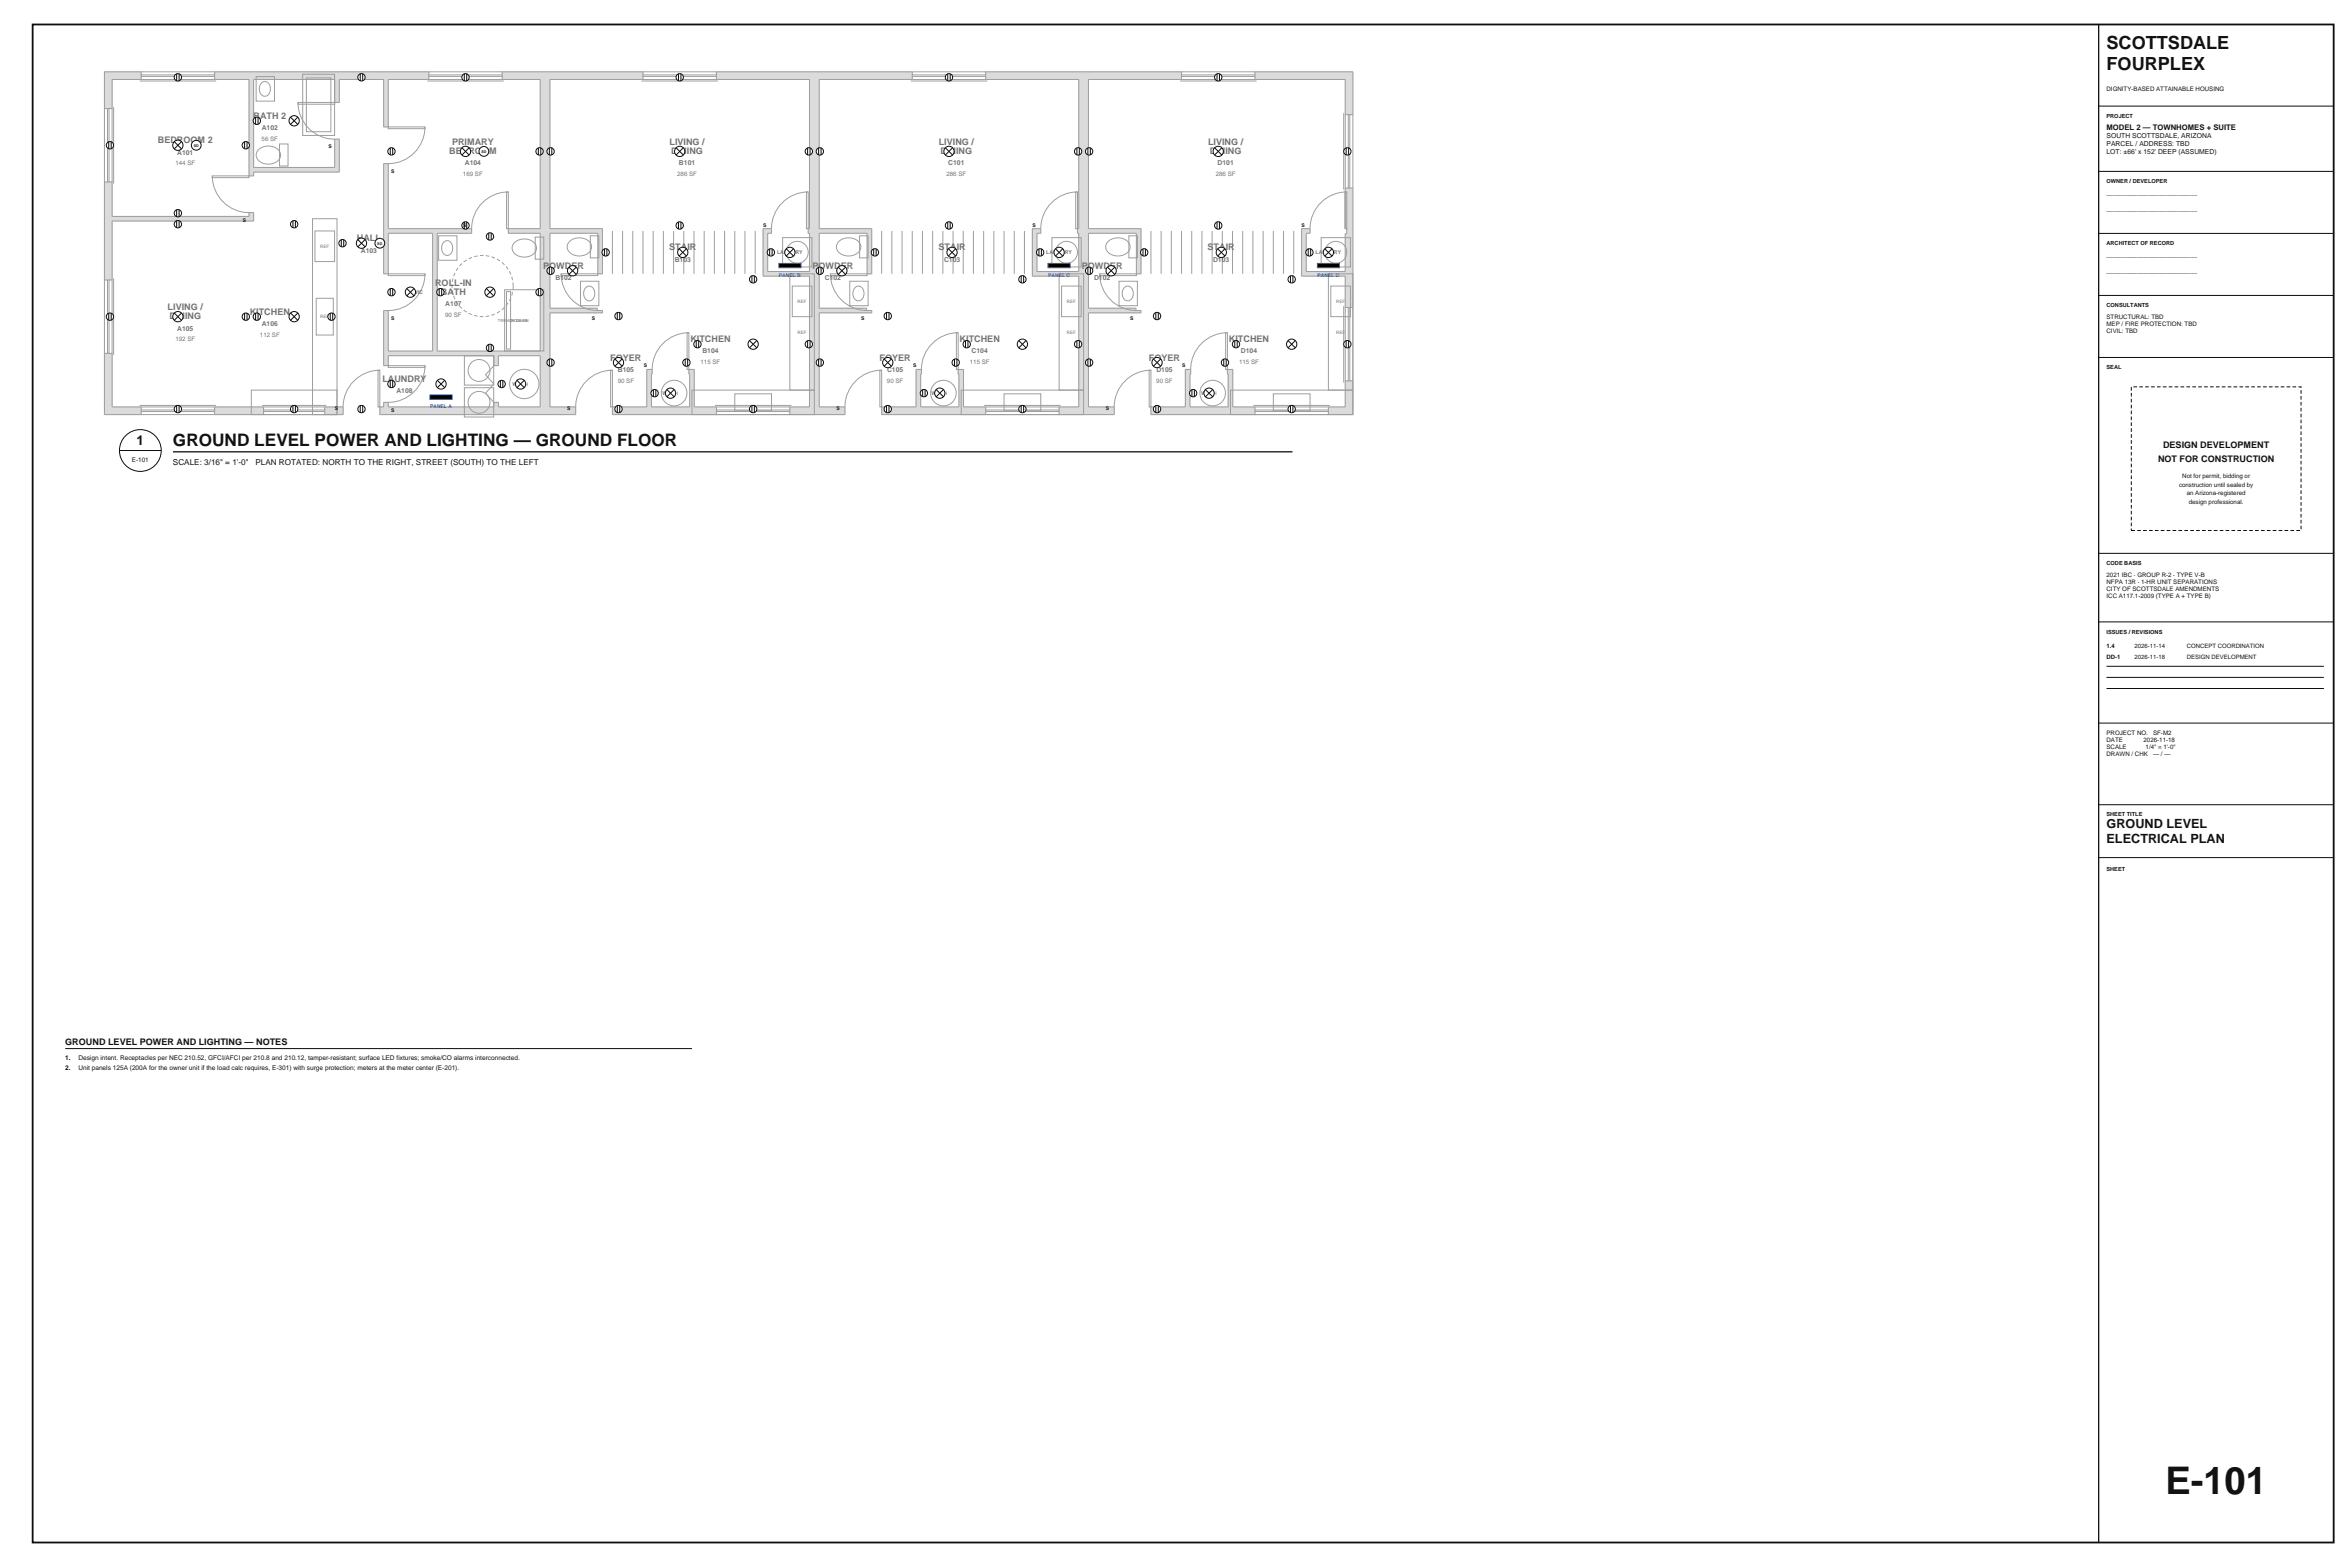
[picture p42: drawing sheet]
<svg xmlns="http://www.w3.org/2000/svg" width="914mm" height="610mm" viewBox="0 0 914 610" stroke-linecap="round" stroke-linejoin="round" font-family="sans-serif">
<defs><g id="words">
<text font-size="14.8" fill="#121212" x="842.6" y="581">E-101</text>
<g font-size="7.1" fill="#121212">
<text x="819.7" y="19">SCOTTSDALE</text>
<text x="819.7" y="27.1">FOURPLEX</text>
</g>
<text font-size="6.7" fill="#121212" x="67.3" y="173.5">GROUND LEVEL POWER AND LIGHTING — GROUND FLOOR</text>
<text font-size="5.3" fill="#121212" x="53.1" y="173.2">1</text>
<g font-size="4.9" fill="#121212">
<text x="819.7" y="322.2">GROUND LEVEL</text>
<text x="819.7" y="327.9">ELECTRICAL PLAN</text>
</g>
<g font-size="3.5" fill="#737373">
<text x="98.6" y="46.2">BATH 2</text>
<text x="61.4" y="55.8">BEDROOM 2</text>
<text x="174.8" y="59.9">BEDROOM</text>
<text x="175.9" y="56.5">PRIMARY</text>
<text x="260.5" y="56.5">LIVING /</text>
<text x="261.2" y="59.9">DINING</text>
<text x="365.3" y="56.5">LIVING /</text>
<text x="366" y="59.9">DINING</text>
<text x="470.1" y="56.5">LIVING /</text>
<text x="470.7" y="59.9">DINING</text>
<text x="138.8" y="93.9">HALL</text>
<text x="260.4" y="97.4">STAIR</text>
<text x="365.2" y="97.4">STAIR</text>
<text x="469.9" y="97.4">STAIR</text>
<text x="211.4" y="104.5">POWDER</text>
<text x="316.1" y="104.5">POWDER</text>
<text x="420.9" y="104.5">POWDER</text>
<text x="169.3" y="111.3">ROLL-IN</text>
<text x="171.5" y="114.7">BATH</text>
<text x="65.2" y="120.8">LIVING /</text>
<text x="65.9" y="124.2">DINING</text>
<text x="97.2" y="122.4">KITCHEN</text>
<text x="268.6" y="133.1">KITCHEN</text>
<text x="373.4" y="133.1">KITCHEN</text>
<text x="478.2" y="133.1">KITCHEN</text>
<text x="237.5" y="140.3">FOYER</text>
<text x="342.2" y="140.3">FOYER</text>
<text x="447" y="140.3">FOYER</text>
<text x="148.8" y="148.6">LAUNDRY</text>
</g>
<g font-size="3.5" fill="#121212">
<text x="839.7" y="179.7">NOT FOR CONSTRUCTION</text>
<text x="841.7" y="174.1">DESIGN DEVELOPMENT</text>
<text x="25.4" y="406.4">GROUND LEVEL POWER AND LIGHTING — NOTES</text>
</g>
<g font-size="3.2" fill="#121212">
<text x="67.3" y="180.8">SCALE: 3/16&quot; = 1'-0&quot;</text>
<text x="99.4" y="180.8">PLAN ROTATED: NORTH TO THE RIGHT, STREET (SOUTH) TO THE LEFT</text>
</g>
<text font-size="3" fill="#121212" x="819.7" y="50.4">MODEL 2 — TOWNHOMES + SUITE</text>
<g font-size="2.6" fill="#737373">
<text x="101.8" y="50.6">A102</text>
<text x="68.9" y="60.1">A101</text>
<text x="180.9" y="64.3">A104</text>
<text x="264.2" y="64.3">B101</text>
<text x="369" y="64.3">C101</text>
<text x="473.8" y="64.3">D101</text>
<text x="140.4" y="98.2">A103</text>
<text x="262.5" y="101.8">B103</text>
<text x="367.3" y="101.8">C103</text>
<text x="472" y="101.8">D103</text>
<text x="216.1" y="108.9">B102</text>
<text x="320.9" y="108.9">C102</text>
<text x="425.7" y="108.9">D102</text>
<text x="173.3" y="119.1">A107</text>
<text x="68.9" y="128.6">A105</text>
<text x="101.8" y="126.8">A106</text>
<text x="273.3" y="137.5">B104</text>
<text x="378.1" y="137.5">C104</text>
<text x="482.8" y="137.5">D104</text>
<text x="240.4" y="144.7">B105</text>
<text x="345.2" y="144.7">C105</text>
<text x="449.9" y="144.7">D105</text>
<text x="154.2" y="153">A108</text>
</g>
<g font-size="2.6" fill="#121212">
<text x="819.7" y="53.9">SOUTH SCOTTSDALE, ARIZONA</text>
<text x="819.7" y="56.9">PARCEL / ADDRESS: TBD</text>
<text x="819.7" y="60">LOT: ±66' x 152' DEEP (ASSUMED)</text>
<text x="819.7" y="75.8">________________________</text>
<text x="819.7" y="81.9">________________________</text>
<text x="819.7" y="99.9">________________________</text>
<text x="819.7" y="106">________________________</text>
</g>
<g font-size="2.5" fill="#121212">
<text x="51.3" y="179.6">E-101</text>
<text x="25.4" y="412.5">1.</text>
<text x="30.5" y="412.5">Design intent. Receptacles per NEC 210.52, GFCI/AFCI per 210.8 and 210.12, tamper-resistant; surface LED fixtures; smoke/CO alarms interconnected.</text>
<text x="25.4" y="416.1">2.</text>
<text x="30.5" y="416.1">Unit panels 125A (200A for the owner unit if the load calc requires, E-301) with surge protection; meters at the meter center (E-201).</text>
</g>
<g font-size="2.4" fill="#121212">
<text x="819.7" y="35.2">DIGNITY-BASED ATTAINABLE HOUSING</text>
<text x="819.7" y="124.1">STRUCTURAL: TBD</text>
<text x="819.7" y="126.8">MEP / FIRE PROTECTION: TBD</text>
<text x="819.7" y="129.6">CIVIL: TBD</text>
<text x="847.9" y="189.4">construction until sealed by</text>
<text x="849.1" y="186.1">Not for permit, bidding or</text>
<text x="850.9" y="192.7">an Arizona-registered</text>
<text x="851.7" y="196">design professional.</text>
<text x="819.7" y="224.4">2021 IBC · GROUP R-2 · TYPE V-B</text>
<text x="819.7" y="227.2">NFPA 13R · 1-HR UNIT SEPARATIONS</text>
<text x="819.7" y="229.9">CITY OF SCOTTSDALE AMENDMENTS</text>
<text x="819.7" y="232.7">ICC A117.1-2009 (TYPE A + TYPE B)</text>
<text x="819.7" y="285.9">PROJECT NO.</text>
<text x="837.8" y="285.9">SF-M2</text>
<text x="819.7" y="288.6">DATE</text>
<text x="819.7" y="291.4">SCALE</text>
<text x="834.1" y="288.6">2026-11-18</text>
<text x="834.9" y="291.4">1/4&quot; = 1'-0&quot;</text>
<text x="819.7" y="294.2">DRAWN / CHK</text>
<text x="837.8" y="294.2">— / —</text>
</g>
<g font-size="2.4" fill="#737373">
<text x="101.8" y="54.7">56 SF</text>
<text x="68.2" y="64.3">144 SF</text>
<text x="180.2" y="68.4">169 SF</text>
<text x="263.5" y="68.4">286 SF</text>
<text x="368.3" y="68.4">286 SF</text>
<text x="473" y="68.4">286 SF</text>
<text x="173.2" y="123.2">90 SF</text>
<text x="101.1" y="130.9">112 SF</text>
<text x="68.2" y="132.7">192 SF</text>
<text x="272.6" y="141.6">115 SF</text>
<text x="377.4" y="141.6">115 SF</text>
<text x="482.1" y="141.6">115 SF</text>
<text x="240.4" y="148.8">90 SF</text>
<text x="345.1" y="148.8">90 SF</text>
<text x="449.9" y="148.8">90 SF</text>
</g>
<g font-size="2.3" fill="#121212">
<text x="819.7" y="252.1">1.4</text>
<text x="819.7" y="256.4">DD-1</text>
<text x="830.6" y="252.1">2026-11-14</text>
<text x="830.6" y="256.4">2026-11-18</text>
<text x="850.9" y="252.1">CONCEPT COORDINATION</text>
<text x="850.9" y="256.4">DESIGN DEVELOPMENT</text>
</g>
<g font-size="2.2" fill="#121212">
<text x="819.7" y="45.8">PROJECT</text>
<text x="819.7" y="71.2">OWNER / DEVELOPER</text>
<text x="819.7" y="95.4">ARCHITECT OF RECORD</text>
<text x="819.7" y="119.5">CONSULTANTS</text>
<text x="819.7" y="143.6">SEAL</text>
<text x="819.7" y="219.8">CODE BASIS</text>
<text x="819.7" y="246.5">ISSUES / REVISIONS</text>
<text x="819.7" y="317.6">SHEET TITLE</text>
<text x="819.7" y="338.7">SHEET</text>
</g>
<g font-size="2" fill="#737373">
<text x="302.3" y="98.9">LAUNDRY</text>
<text x="407.1" y="98.9">LAUNDRY</text>
<text x="511.9" y="98.9">LAUNDRY</text>
<text x="160.6" y="114.4">WIC</text>
<text x="199.4" y="150.1">WHWH</text>
<text x="257.8" y="153.7">WHWH</text>
<text x="362.5" y="153.7">WHWH</text>
<text x="467.3" y="153.7">WHWH</text>
</g>
<g font-size="1.9" fill="#121212">
<text x="127.9" y="57.7">S</text>
<text x="152.1" y="67.2">S</text>
<text x="94.5" y="86.3">S</text>
<text x="180.2" y="88.2">S</text>
<text x="296.9" y="88.2">S</text>
<text x="401.7" y="88.2">S</text>
<text x="506.5" y="88.2">S</text>
<text x="152.1" y="124.4">S</text>
<text x="230.3" y="124.4">S</text>
<text x="335" y="124.4">S</text>
<text x="439.8" y="124.4">S</text>
<text x="250.5" y="143">S</text>
<text x="355.3" y="143">S</text>
<text x="460" y="143">S</text>
<text x="130.2" y="159.6">S</text>
<text x="152.1" y="160.1">S</text>
<text x="220.7" y="159.6">S</text>
<text x="325.5" y="159.6">S</text>
<text x="430.3" y="159.6">S</text>
</g>
<g font-size="1.9" fill="#0d40a6">
<text x="303.1" y="107.7">PANEL B</text>
<text x="407.9" y="107.7">PANEL C</text>
<text x="512.6" y="107.7">PANEL D</text>
<text x="167.4" y="158.9">PANEL A</text>
</g>
<g font-size="1.8" fill="#737373">
<text x="124.6" y="96.4">REF</text>
<text x="310.3" y="117.9">REF</text>
<text x="415.1" y="117.9">REF</text>
<text x="519.9" y="117.9">REF</text>
<text x="124.6" y="123.8">REF</text>
<text x="310.3" y="129.8">REF</text>
<text x="415.1" y="129.8">REF</text>
<text x="519.9" y="129.8">REF</text>
</g>
<g font-size="1.6" fill="#737373">
<text x="193.8" y="125.2">TRENCH DRAIN</text>
<text x="198.9" y="125.2">ROLL-IN</text>
</g>
<g font-size="1.4" fill="#121212">
<text x="75.4" y="57.3">SD</text>
<text x="187.3" y="59.7">SD</text>
<text x="146.8" y="95.4">SD</text>
</g>
</g></defs>
<g fill="#dbdbdb" stroke="#dbdbdb" stroke-width=".39">
<path d="M40.6 27.9h14.3v3h-14.3z" fill-rule="evenodd"/>
<path d="M83.5 27.9h83.3v3h-83.3z" fill-rule="evenodd"/>
<path d="M195.4 27.9h14.8v3h-14.8z" fill-rule="evenodd"/>
<path d="M214 27.9h36.2v3h-36.2z" fill-rule="evenodd"/>
<path d="M278.8 27.9h36.2v3h-36.2z" fill-rule="evenodd"/>
<path d="M318.8 27.9h36.2v3h-36.2z" fill-rule="evenodd"/>
<path d="M383.5 27.9h36.3v3h-36.3z" fill-rule="evenodd"/>
<path d="M423.5 27.9h36.2v3h-36.2z" fill-rule="evenodd"/>
<path d="M488.3 27.9h38.1v3h-38.1z" fill-rule="evenodd"/>
<path d="M40.6 30.9h3v11.3h-3z" fill-rule="evenodd"/>
<path d="M523.4 30.9h3v13.7h-3z" fill-rule="evenodd"/>
<path d="M523.4 73.2h3v15.6h-3z" fill-rule="evenodd"/>
<path d="M524 88.8h2.4v2.1h-2.4z" fill-rule="evenodd"/>
<path d="M40.6 70.8h3v38.1h-3z" fill-rule="evenodd"/>
<path d="M523.4 90.9h3v28.7h-3z" fill-rule="evenodd"/>
<path d="M40.6 137.5h3v20.8h-3z" fill-rule="evenodd"/>
<path d="M523.4 148.2h3v10.1h-3z" fill-rule="evenodd"/>
<path d="M40.6 158.3h14.3v3h-14.3z" fill-rule="evenodd"/>
<path d="M83.5 158.3h19.1v3h-19.1z" fill-rule="evenodd"/>
<path d="M126.4 158.3h7.1v3h-7.1z" fill-rule="evenodd"/>
<path d="M147.8 158.3h62.4v3h-62.4z" fill-rule="evenodd"/>
<path d="M214 158.3h10v3h-10z" fill-rule="evenodd"/>
<path d="M238.3 158.3h40.5v3h-40.5z" fill-rule="evenodd"/>
<path d="M307.3 158.3h7.7v3h-7.7z" fill-rule="evenodd"/>
<path d="M318.8 158.3h10v3h-10z" fill-rule="evenodd"/>
<path d="M343.1 158.3h40.4v3h-40.4z" fill-rule="evenodd"/>
<path d="M412.1 158.3h7.7v3h-7.7z" fill-rule="evenodd"/>
<path d="M423.5 158.3h10v3h-10z" fill-rule="evenodd"/>
<path d="M447.8 158.3h40.5v3h-40.5z" fill-rule="evenodd"/>
<path d="M516.9 158.3h9.5v3h-9.5z" fill-rule="evenodd"/>
<path d="M210.2 27.9h3.8v133.4h-3.8z" fill-rule="evenodd"/>
<path d="M315 27.9h3.8v133.4h-3.8z" fill-rule="evenodd"/>
<path d="M419.8 27.9h3.7v133.4h-3.7z" fill-rule="evenodd"/>
<path d="M130.2 30.9h1.8v8.9h-1.8z" fill-rule="evenodd"/>
<path d="M149.3 30.9h1.8v18.5h-1.8z" fill-rule="evenodd"/>
<path d="M96.9 30.9h1.8v34.2h-1.8z" fill-rule="evenodd"/>
<path d="M130.2 54.1h1.8v11h-1.8z" fill-rule="evenodd"/>
<path d="M96.9 65.1h35.1v1.8h-35.1z" fill-rule="evenodd"/>
<path d="M96.9 66.9h1.8v1.5h-1.8z" fill-rule="evenodd"/>
<path d="M96.9 82.7h1.8v1.5h-1.8z" fill-rule="evenodd"/>
<path d="M43.6 84.2h55.1v1.8h-55.1z" fill-rule="evenodd"/>
<path d="M149.3 63.7h1.8v25.3h-1.8z" fill-rule="evenodd"/>
<path d="M149.3 89h34.2v1.7h-34.2z" fill-rule="evenodd"/>
<path d="M197.8 89h12.4v1.7h-12.4z" fill-rule="evenodd"/>
<path d="M214 89h20.4v1.7h-20.4z" fill-rule="evenodd"/>
<path d="M296.9 89h3.3v1.7h-3.3z" fill-rule="evenodd"/>
<path d="M314.5 89h.5v1.7h-.5z" fill-rule="evenodd"/>
<path d="M318.8 89h20.4v1.7h-20.4z" fill-rule="evenodd"/>
<path d="M401.7 89h3.3v1.7h-3.3z" fill-rule="evenodd"/>
<path d="M419.3 89h.5v1.7h-.5z" fill-rule="evenodd"/>
<path d="M423.5 89h20.5v1.7h-20.5z" fill-rule="evenodd"/>
<path d="M506.5 89h3.2v1.7h-3.2z" fill-rule="evenodd"/>
<path d="M296.9 90.7h1.8v14.9h-1.8z" fill-rule="evenodd"/>
<path d="M401.7 90.7h1.8v14.9h-1.8z" fill-rule="evenodd"/>
<path d="M506.5 90.7h1.8v14.9h-1.8z" fill-rule="evenodd"/>
<path d="M149.3 90.7h1.8v15.8h-1.8z" fill-rule="evenodd"/>
<path d="M232.6 90.7h1.8v15.8h-1.8z" fill-rule="evenodd"/>
<path d="M337.4 90.7h1.8v15.8h-1.8z" fill-rule="evenodd"/>
<path d="M442.2 90.7h1.8v15.8h-1.8z" fill-rule="evenodd"/>
<path d="M296.9 105.6h18.1v1.8h-18.1z" fill-rule="evenodd"/>
<path d="M401.7 105.6h18.1v1.8h-18.1z" fill-rule="evenodd"/>
<path d="M506.5 105.6h16.9v1.8h-16.9z" fill-rule="evenodd"/>
<path d="M214 119.9h18.4v.9h-18.4z" fill-rule="evenodd"/>
<path d="M318.8 119.9h18.4v.9h-18.4z" fill-rule="evenodd"/>
<path d="M423.5 119.9h18.5v.9h-18.5z" fill-rule="evenodd"/>
<path d="M214 120.8h20.4v.9h-20.4z" fill-rule="evenodd"/>
<path d="M318.8 120.8h20.4v.9h-20.4z" fill-rule="evenodd"/>
<path d="M423.5 120.8h20.5v.9h-20.5z" fill-rule="evenodd"/>
<path d="M168.3 90.7h1.8v45.9h-1.8z" fill-rule="evenodd"/>
<path d="M149.3 120.8h1.8v15.8h-1.8z" fill-rule="evenodd"/>
<path d="M149.3 136.6h60.9v1.8h-60.9z" fill-rule="evenodd"/>
<path d="M149.3 138.4h1.8v3.8h-1.8z" fill-rule="evenodd"/>
<path d="M192.1 138.4h1.8v3.8h-1.8z" fill-rule="evenodd"/>
<path d="M251.7 143.7h2.1v1.8h-2.1z" fill-rule="evenodd"/>
<path d="M268 143.7h2.1v1.8h-2.1z" fill-rule="evenodd"/>
<path d="M356.5 143.7h2v1.8h-2z" fill-rule="evenodd"/>
<path d="M372.8 143.7h2.1v1.8h-2.1z" fill-rule="evenodd"/>
<path d="M461.2 143.7h2.1v1.8h-2.1z" fill-rule="evenodd"/>
<path d="M477.6 143.7h2.1v1.8h-2.1z" fill-rule="evenodd"/>
<path d="M251.7 145.5h1.8v12.8h-1.8z" fill-rule="evenodd"/>
<path d="M268.3 145.5h1.8v12.8h-1.8z" fill-rule="evenodd"/>
<path d="M356.5 145.5h1.7v12.8h-1.7z" fill-rule="evenodd"/>
<path d="M373.1 145.5h1.8v12.8h-1.8z" fill-rule="evenodd"/>
<path d="M461.2 145.5h1.8v12.8h-1.8z" fill-rule="evenodd"/>
<path d="M477.9 145.5h1.8v12.8h-1.8z" fill-rule="evenodd"/>
<path d="M149.3 156.5h1.8v1.8h-1.8z" fill-rule="evenodd"/>
<path d="M192.1 156.5h1.8v1.8h-1.8z" fill-rule="evenodd"/>
</g>
<g fill="none" stroke="#9e9e9e" stroke-width=".39">
<path d="M54.3 31.5h29.8M54.9 27.9v3M54.9 29.1h28.6M54.9 29.7h28.6M83.5 27.9v3M99.7 29.8h7.1v9.5h-7.1zM101.7 32.4a2.07 2.07 0 0 1 2.3-.4 2.07 2.07 0 0 1 1.2 2.1 2.37 2.37 0 0 1-.6 2.6 2.37 2.37 0 0 1-2.6 .4 3.5 3.5 0 0 1-.3-4.7zM115.9 39.8h14.3v.7h-14.3zM115.9 39.8a14.3 14.3 0 0 0 14.3 14.3M117.8 28.9h12.4v23.8h-12.4zM119.2 30.3h9.5v20.9h-9.5zM166.3 31.5h29.7"/>
<path d="M166.8 27.9v3M166.8 29.1h28.6M166.8 29.7h28.6M195.4 27.9v3M249.6 31.5h29.8M250.2 27.9v3M250.2 29.1h28.6M250.2 29.7h28.6M278.8 27.9v3M354.4 31.5h29.7M355 27.9v3M355 29.1h28.5"/>
<path d="M355 29.7h28.5M383.5 27.9v3M459.1 31.5h29.8M459.7 27.9v3M459.7 29.1h28.6M459.7 29.7h28.6M488.3 27.9v3M40.6 42.2h3M41.8 42.2v28.6M42.4 42.2v28.6M44.2 41.6v29.8M100.8 58.1a5.4 5.4 0 0 1 8.3 1.6 4 4 0 0 1-4.7 4.2 3.9 3.9 0 0 1-4.4-4.8z"/>
<path d="M108.8 56h3.3v8.6h-3.3zM130.2 54.1h1.8v12.8h-33.3v1.5h-1.8v-37.5h-53.3v53.3h53.3v-1.5M130.2 54.1v11h-31.5v-34.2h31.5v8.9h1.8v-8.9h17.3v18.5h1.8v-18.5h59.1v58.1h-12.4v1.7h12.4v45.9h-40.1v-45.9h13.4v-1.7M151.1 49.4h14.3v.7h-14.3zM165.4 49.4a14.3 14.3 0 0 1-14.3 14.3M522.8 44v29.8M523.4 44.6h3M524.6 44.6v28.6M525.2 44.6v28.6M40.6 70.8h3M82.6 68.4a14.3 14.3 0 0 0 14.3 14.3M82.6 68.4h14.3v.7h-14.3z"/>
<path d="M151.1 63.7h-1.8v42.8h1.8v-15.8h17.2v45.9h-17.2v-15.8M151.1 63.7v25.3h32.4M197.1 74.7h.7v14.3h-.7zM197.8 74.7a14.3 14.3 0 0 0-14.3 14.3M313.8 74.7h.7v14.3h-.7zM314.5 74.7a14.3 14.3 0 0 0-14.3 14.3M418.6 74.7h.7v14.3h-.7zM419.3 74.7a14.3 14.3 0 0 0-14.3 14.3M523.3 74.7h.7v14.3h-.7zM523.4 73.2h3M524 74.7a14.3 14.3 0 0 0-14.3 14.3M96.9 82.7h1.8v3.3h-55.1v72.3h89.9"/>
<path d="M121.6 85.1h9.5v76.2h-9.5zM122.5 89.9h7.7v11.9h-7.7zM170.7 91.7h7.1v9.6h-7.1zM172.6 94.3a2.07 2.07 0 0 1 2.4-.4 2.07 2.07 0 0 1 1.1 2.1 2.37 2.37 0 0 1-.6 2.6 2.37 2.37 0 0 1-2.6 .4 3.5 3.5 0 0 1-.3-4.7zM200.4 94.2a5.4 5.4 0 0 1 8.3 1.7 4 4 0 0 1-4.7 4.1 3.9 3.9 0 0 1-4.5-4.7zM208.3 92.2h3.3v8.6h-3.3zM221.8 93.8a5.4 5.4 0 0 1 8.3 1.6 4 4 0 0 1-4.7 4.2 3.9 3.9 0 0 1-4.4-4.8zM229.7 91.7h3.3v8.6h-3.3zM238.3 89.9v16.6M242.3 89.9v16.6M246.2 89.9v16.6M250.2 89.9v16.6"/>
<path d="M254.2 89.9v16.6M258.1 89.9v16.6M262.1 89.9v16.6M266.1 89.9v16.6M270 89.9v16.6M274 89.9v16.6M278 89.9v16.6M281.9 89.9v16.6M285.9 89.9v16.6M289.9 89.9v16.6M293.8 89.9v16.6M300.2 89v1.7h-1.5v14.9h16.3v-14.9h-.5v-1.7h.5v-58.1h-101v58.1h20.4v17.5h-1.8v-15.8h-18.6v29.2h18.4v.9h2v.9h-20.4v36.6h10"/>
<path d="M300.2 89h-3.3v18.4h18.1v50.9h-44.9v-14.6h-2.1v1.8h.3v12.8h-14.8v-12.8h.3v-1.8M304.5 92.4h11.4v11.4h-11.4zM326.6 93.8a5.4 5.4 0 0 1 8.3 1.6 4 4 0 0 1-4.7 4.2 3.9 3.9 0 0 1-4.5-4.8zM334.5 91.7h3.3v8.6h-3.3zM343.1 89.9v16.6M347 89.9v16.6M351 89.9v16.6M355 89.9v16.6M358.9 89.9v16.6M362.9 89.9v16.6M366.9 89.9v16.6M370.8 89.9v16.6"/>
<path d="M374.8 89.9v16.6M378.8 89.9v16.6M382.7 89.9v16.6M386.7 89.9v16.6M390.7 89.9v16.6M394.7 89.9v16.6M398.6 89.9v16.6M405 89v1.7h-1.5v14.9h16.3v-14.9h-.5v-1.7h.5v-58.1h-101v58.1h20.4v17.5h-1.8v-15.8h-18.6v29.2h18.4v.9h2v.9h-20.4v36.6h10M405 89h-3.3v18.4h18.1v50.9h-44.9v-14.6h-2.1v1.8h.3v12.8h-14.9v-12.8h.3v-1.8M409.3 92.4h11.4v11.4h-11.4zM431.3 93.8a5.4 5.4 0 0 1 8.4 1.6 4 4 0 0 1-4.7 4.2 3.9 3.9 0 0 1-4.5-4.8zM439.2 91.7h3.4v8.6h-3.4z"/>
<path d="M447.8 89.9v16.6M451.8 89.9v16.6M455.8 89.9v16.6M459.7 89.9v16.6M463.7 89.9v16.6M467.7 89.9v16.6M471.6 89.9v16.6M475.6 89.9v16.6M479.6 89.9v16.6M483.6 89.9v16.6M487.5 89.9v16.6M491.5 89.9v16.6"/>
<path d="M495.5 89.9v16.6M499.4 89.9v16.6M503.4 89.9v16.6M509.7 89v1.7h-1.4v14.9h15.1v-14.7h.6v-2.1h-.6v-57.9h-99.9v58.1h20.5v17.5h-1.8v-15.8h-18.7v29.2h18.5v.9h2v.9h-20.5v36.6h10M509.7 89h-3.2v18.4h16.9v50.9h-43.7v-14.6h-2.1v1.8h.3v12.8h-14.9v-12.8h.3v-1.8M514.1 92.4h11.4v11.4h-11.4zM40.6 108.9h3M41.8 108.9v28.6M42.4 108.9v28.6M44.2 108.3v29.8M123 116h6.7v14.3h-6.7zM151.1 106.5h14.3v.7h-14.3z"/>
<path d="M165.4 106.5a14.3 14.3 0 0 1-14.3 14.3M196.4 112.7h15.2v23.8h-15.2zM197.1 113.5h1.6v22.3h-1.6zM218.3 106.5h14.3v.7h-14.3zM218.3 106.5a14.3 14.3 0 0 0 14.3 14.3M225.9 109.4h7.1v9.5h-7.1zM227.9 112a2.07 2.07 0 0 1 2.3-.4 2.07 2.07 0 0 1 1.2 2.1 2.37 2.37 0 0 1-.6 2.6 2.37 2.37 0 0 1-2.6 .4 3.5 3.5 0 0 1-.3-4.7zM307.3 106.5h9.6v45.3h-9.6zM308.3 111.3h7.6v11.9h-7.6zM323.1 106.5h14.3v.7h-14.3zM323.1 106.5a14.3 14.3 0 0 0 14.3 14.3M330.6 109.4h7.2v9.5h-7.2z"/>
<path d="M332.6 112a2.07 2.07 0 0 1 2.4-.4 2.07 2.07 0 0 1 1.2 2.1 2.37 2.37 0 0 1-.6 2.6 2.37 2.37 0 0 1-2.6 .4 3.5 3.5 0 0 1-.4-4.7zM412.1 106.5h9.5v45.3h-9.5zM413.1 111.3h7.6v11.9h-7.6zM427.9 106.5h14.3v.7h-14.3zM427.9 106.5a14.3 14.3 0 0 0 14.3 14.3M435.4 109.4h7.2v9.5h-7.2zM437.4 112a2.07 2.07 0 0 1 2.4-.4 2.07 2.07 0 0 1 1.1 2.1 2.37 2.37 0 0 1-.5 2.6 2.37 2.37 0 0 1-2.7 .4 3.5 3.5 0 0 1-.3-4.7zM516.9 106.5h9.5v45.3h-9.5zM517.8 111.3h7.7v11.9h-7.7zM522.8 119.1v29.7M523.4 119.6h3M524.6 119.7v28.5"/>
<path d="M525.2 119.7v28.5M40.6 137.5h3M151.1 120.8h-1.8v21.4h1.8v-3.8h41v3.8M180.7 138.4h11.4v11.4h-11.4zM267.4 129.4h.6v14.3h-.6zM268 129.4a14.3 14.3 0 0 0-14.2 14.3M372.1 129.4h.7v14.3h-.7zM372.8 129.4a14.3 14.3 0 0 0-14.3 14.3M476.9 129.4h.7v14.3h-.7zM477.6 129.4a14.3 14.3 0 0 0-14.3 14.3M54.3 157.7h29.8M54.9 158.3v3"/>
<path d="M54.9 159.5h28.6M83.5 158.3v3M97.8 151.8h33.3v9.5h-33.3zM102 157.7h25M102.6 158.3v3M102.6 159.5h23.8M126.4 158.3v3M147.1 144h.7v14.3h-.7zM147.8 144a14.3 14.3 0 0 0-14.3 14.3M151.1 142.2h14.3v.7h-14.3zM151.1 156.5h-1.8v1.8h-1.5v3h76.2v-3M151.1 156.5v1.8h41v-1.8"/>
<path d="M165.4 142.2a14.3 14.3 0 0 1-14.3 14.3M180.7 150.8h11.4v11.4h-11.4zM192.1 142.2l-3.2 3.6 3.2 3.6-3.2 3.6 3.2 3.5M192.1 142.2h1.8v-3.8h16.3v19.9h-16.3v-1.8h-1.8M237.6 144h.7v14.3h-.7zM238.3 144a14.3 14.3 0 0 0-14.3 14.3M253.8 143.7h-2.1v14.6h-13.4v3h90.5v-3M269.2 151.8h47.7v9.5h-47.7zM278.2 157.7h29.7M278.8 158.3v3M278.8 159.5h28.5M285.9 153.2h14.3v6.6h-14.3z"/>
<path d="M307.3 158.3v3M342.4 144h.7v14.3h-.7zM343.1 144a14.3 14.3 0 0 0-14.3 14.3M358.5 143.7h-2v14.6h-13.4v3h90.4v-3M374 151.8h47.6v9.5h-47.6zM382.9 157.7h29.8M383.5 158.3v3M383.5 159.5h28.6M390.7 153.2h14.3v6.6h-14.3zM412.1 158.3v3M447.1 144h.7v14.3h-.7zM447.8 144a14.3 14.3 0 0 0-14.3 14.3"/>
<path d="M463.3 143.7h-2.1v14.6h-13.4v3h78.6v-133.4h-485.8v133.4h92.9v-3M478.8 151.8h47.6v9.5h-47.6zM487.7 157.7h29.8M488.3 158.3v3M488.3 159.5h28.6M495.5 153.2h14.2v6.6h-14.2zM516.9 158.3v3M523.4 148.2h3M54.9 160.1h28.6M102.6 160.1h23.8M278.8 160.1h28.5M383.5 160.1h28.6"/>
<path d="M488.3 160.1h28.6"/>
<circle cx="310.2" cy="98.1" r="4.3"/>
<circle cx="415" cy="98.1" r="4.3"/>
<circle cx="519.8" cy="98.1" r="4.3"/>
<circle cx="186.4" cy="144.1" r="4.3"/>
<circle cx="186.4" cy="156.5" r="4.3"/>
<circle cx="204" cy="149.4" r="5.7"/>
<circle cx="262.3" cy="152.9" r="5"/>
<circle cx="367.1" cy="152.9" r="5"/>
<circle cx="471.9" cy="152.9" r="5"/>
</g>
<path d="M199.7 111.3a11.9 11.9 0 0 0-17.5-10.5 11.9 11.9 0 0 0-1.2 20.3 11.9 11.9 0 0 0 18.6-8.4l.1-1.4" fill="none" stroke="#9e9e9e" stroke-width=".39" stroke-dasharray="1.4 .9" stroke-linecap="butt"/>
<circle cx="474" cy="58.9" r="2" fill="#fff" stroke="#0d0d0d" stroke-width=".39"/>
<path d="M472.6 57.5l2.9 2.8M475.5 57.5l-2.9 2.8" fill="none" stroke="#0d0d0d" stroke-width=".39"/>
<circle cx="423.8" cy="58.9" r="1.43" fill="#fff" stroke="#0d0d0d" stroke-width=".39"/>
<path d="M423.3 57.5v2.8M424.3 57.5v2.8" fill="none" stroke="#0d0d0d" stroke-width=".39"/>
<circle cx="524.3" cy="58.9" r="1.43" fill="#fff" stroke="#0d0d0d" stroke-width=".39"/>
<path d="M523.8 57.5v2.8M524.7 57.5v2.8" fill="none" stroke="#0d0d0d" stroke-width=".39"/>
<circle cx="474" cy="30.1" r="1.43" fill="#fff" stroke="#0d0d0d" stroke-width=".39"/>
<path d="M473.6 28.7v2.8M474.5 28.7v2.8" fill="none" stroke="#0d0d0d" stroke-width=".39"/>
<circle cx="474" cy="87.7" r="1.43" fill="#fff" stroke="#0d0d0d" stroke-width=".39"/>
<path d="M473.6 86.3v2.8M474.5 86.3v2.8" fill="none" stroke="#0d0d0d" stroke-width=".39"/>
<circle cx="516.9" cy="98.2" r="2" fill="#fff" stroke="#0d0d0d" stroke-width=".39"/>
<path d="M515.5 96.8l2.8 2.8M518.3 96.8l-2.8 2.8" fill="none" stroke="#0d0d0d" stroke-width=".39"/>
<circle cx="509.5" cy="98.2" r="1.43" fill="#fff" stroke="#0d0d0d" stroke-width=".39"/>
<path d="M509 96.8v2.8M510 96.8v2.8" fill="none" stroke="#0d0d0d" stroke-width=".39"/>
<circle cx="475.2" cy="98.2" r="2" fill="#fff" stroke="#0d0d0d" stroke-width=".39"/>
<path d="M473.8 96.8l2.8 2.8M476.6 96.8l-2.8 2.8" fill="none" stroke="#0d0d0d" stroke-width=".39"/>
<circle cx="445.2" cy="98.2" r="1.43" fill="#fff" stroke="#0d0d0d" stroke-width=".39"/>
<path d="M444.7 96.8v2.8M445.7 96.8v2.8" fill="none" stroke="#0d0d0d" stroke-width=".39"/>
<circle cx="432.4" cy="105.3" r="2" fill="#fff" stroke="#0d0d0d" stroke-width=".39"/>
<path d="M430.9 103.9l2.9 2.9M433.8 103.9l-2.9 2.9" fill="none" stroke="#0d0d0d" stroke-width=".39"/>
<circle cx="423.8" cy="105.3" r="1.43" fill="#fff" stroke="#0d0d0d" stroke-width=".39"/>
<path d="M423.3 103.9v2.9M424.3 103.9v2.9" fill="none" stroke="#0d0d0d" stroke-width=".39"/>
<circle cx="502.6" cy="133.9" r="2" fill="#fff" stroke="#0d0d0d" stroke-width=".39"/>
<path d="M501.2 132.5l2.8 2.8M504 132.5l-2.8 2.8" fill="none" stroke="#0d0d0d" stroke-width=".39"/>
<circle cx="480.9" cy="133.9" r="1.43" fill="#fff" stroke="#0d0d0d" stroke-width=".39"/>
<path d="M480.5 132.5v2.8M481.4 132.5v2.8" fill="none" stroke="#0d0d0d" stroke-width=".39"/>
<circle cx="524.3" cy="133.9" r="1.43" fill="#fff" stroke="#0d0d0d" stroke-width=".39"/>
<path d="M523.8 132.5v2.8M524.7 132.5v2.8" fill="none" stroke="#0d0d0d" stroke-width=".39"/>
<circle cx="502.6" cy="108.7" r="1.43" fill="#fff" stroke="#0d0d0d" stroke-width=".39"/>
<path d="M502.1 107.2v2.9M503.1 107.2v2.9" fill="none" stroke="#0d0d0d" stroke-width=".39"/>
<circle cx="502.6" cy="159.1" r="1.43" fill="#fff" stroke="#0d0d0d" stroke-width=".39"/>
<path d="M502.1 157.7v2.9M503.1 157.7v2.9" fill="none" stroke="#0d0d0d" stroke-width=".39"/>
<circle cx="450.2" cy="141" r="2" fill="#fff" stroke="#0d0d0d" stroke-width=".39"/>
<path d="M448.8 139.6l2.8 2.9M451.6 139.6l-2.8 2.9" fill="none" stroke="#0d0d0d" stroke-width=".39"/>
<circle cx="423.8" cy="141" r="1.43" fill="#fff" stroke="#0d0d0d" stroke-width=".39"/>
<path d="M423.3 139.6v2.9M424.3 139.6v2.9" fill="none" stroke="#0d0d0d" stroke-width=".39"/>
<circle cx="476.6" cy="141" r="1.43" fill="#fff" stroke="#0d0d0d" stroke-width=".39"/>
<path d="M476.2 139.6v2.9M477.1 139.6v2.9" fill="none" stroke="#0d0d0d" stroke-width=".39"/>
<circle cx="450.2" cy="123" r="1.43" fill="#fff" stroke="#0d0d0d" stroke-width=".39"/>
<path d="M449.7 121.5v2.9M450.7 121.5v2.9" fill="none" stroke="#0d0d0d" stroke-width=".39"/>
<circle cx="450.2" cy="159.1" r="1.43" fill="#fff" stroke="#0d0d0d" stroke-width=".39"/>
<path d="M449.7 157.7v2.9M450.7 157.7v2.9" fill="none" stroke="#0d0d0d" stroke-width=".39"/>
<circle cx="470.5" cy="153" r="2" fill="#fff" stroke="#0d0d0d" stroke-width=".39"/>
<path d="M469 151.5l2.9 2.9M471.9 151.5l-2.9 2.9" fill="none" stroke="#0d0d0d" stroke-width=".39"/>
<circle cx="464.3" cy="153" r="1.43" fill="#fff" stroke="#0d0d0d" stroke-width=".39"/>
<path d="M463.8 151.5v2.9M464.7 151.5v2.9" fill="none" stroke="#0d0d0d" stroke-width=".39"/>
<circle cx="369.3" cy="58.9" r="2" fill="#fff" stroke="#0d0d0d" stroke-width=".39"/>
<path d="M367.8 57.5l2.9 2.8M370.7 57.5l-2.9 2.8" fill="none" stroke="#0d0d0d" stroke-width=".39"/>
<circle cx="319" cy="58.9" r="1.43" fill="#fff" stroke="#0d0d0d" stroke-width=".39"/>
<path d="M318.5 57.5v2.8M319.5 57.5v2.8" fill="none" stroke="#0d0d0d" stroke-width=".39"/>
<circle cx="419.5" cy="58.9" r="1.43" fill="#fff" stroke="#0d0d0d" stroke-width=".39"/>
<path d="M419 57.5v2.8M420 57.5v2.8" fill="none" stroke="#0d0d0d" stroke-width=".39"/>
<circle cx="369.3" cy="30.1" r="1.43" fill="#fff" stroke="#0d0d0d" stroke-width=".39"/>
<path d="M368.8 28.7v2.8M369.7 28.7v2.8" fill="none" stroke="#0d0d0d" stroke-width=".39"/>
<circle cx="369.3" cy="87.7" r="1.43" fill="#fff" stroke="#0d0d0d" stroke-width=".39"/>
<path d="M368.8 86.3v2.8M369.7 86.3v2.8" fill="none" stroke="#0d0d0d" stroke-width=".39"/>
<circle cx="412.1" cy="98.2" r="2" fill="#fff" stroke="#0d0d0d" stroke-width=".39"/>
<path d="M410.7 96.8l2.8 2.8M413.5 96.8l-2.8 2.8" fill="none" stroke="#0d0d0d" stroke-width=".39"/>
<circle cx="404.7" cy="98.2" r="1.43" fill="#fff" stroke="#0d0d0d" stroke-width=".39"/>
<path d="M404.3 96.8v2.8M405.2 96.8v2.8" fill="none" stroke="#0d0d0d" stroke-width=".39"/>
<circle cx="370.4" cy="98.2" r="2" fill="#fff" stroke="#0d0d0d" stroke-width=".39"/>
<path d="M369 96.8l2.9 2.8M371.9 96.8l-2.9 2.8" fill="none" stroke="#0d0d0d" stroke-width=".39"/>
<circle cx="340.4" cy="98.2" r="1.43" fill="#fff" stroke="#0d0d0d" stroke-width=".39"/>
<path d="M340 96.8v2.8M340.9 96.8v2.8" fill="none" stroke="#0d0d0d" stroke-width=".39"/>
<circle cx="327.6" cy="105.3" r="2" fill="#fff" stroke="#0d0d0d" stroke-width=".39"/>
<path d="M326.2 103.9l2.8 2.9M329 103.9l-2.8 2.9" fill="none" stroke="#0d0d0d" stroke-width=".39"/>
<circle cx="319" cy="105.3" r="1.43" fill="#fff" stroke="#0d0d0d" stroke-width=".39"/>
<path d="M318.5 103.9v2.9M319.5 103.9v2.9" fill="none" stroke="#0d0d0d" stroke-width=".39"/>
<circle cx="397.8" cy="133.9" r="2" fill="#fff" stroke="#0d0d0d" stroke-width=".39"/>
<path d="M396.4 132.5l2.9 2.8M399.3 132.5l-2.9 2.8" fill="none" stroke="#0d0d0d" stroke-width=".39"/>
<circle cx="376.2" cy="133.9" r="1.43" fill="#fff" stroke="#0d0d0d" stroke-width=".39"/>
<path d="M375.7 132.5v2.8M376.6 132.5v2.8" fill="none" stroke="#0d0d0d" stroke-width=".39"/>
<circle cx="419.5" cy="133.9" r="1.43" fill="#fff" stroke="#0d0d0d" stroke-width=".39"/>
<path d="M419 132.5v2.8M420 132.5v2.8" fill="none" stroke="#0d0d0d" stroke-width=".39"/>
<circle cx="397.8" cy="108.7" r="1.43" fill="#fff" stroke="#0d0d0d" stroke-width=".39"/>
<path d="M397.4 107.2v2.9M398.3 107.2v2.9" fill="none" stroke="#0d0d0d" stroke-width=".39"/>
<circle cx="397.8" cy="159.1" r="1.43" fill="#fff" stroke="#0d0d0d" stroke-width=".39"/>
<path d="M397.4 157.7v2.9M398.3 157.7v2.9" fill="none" stroke="#0d0d0d" stroke-width=".39"/>
<circle cx="345.4" cy="141" r="2" fill="#fff" stroke="#0d0d0d" stroke-width=".39"/>
<path d="M344 139.6l2.9 2.9M346.9 139.6l-2.9 2.9" fill="none" stroke="#0d0d0d" stroke-width=".39"/>
<circle cx="319" cy="141" r="1.43" fill="#fff" stroke="#0d0d0d" stroke-width=".39"/>
<path d="M318.5 139.6v2.9M319.5 139.6v2.9" fill="none" stroke="#0d0d0d" stroke-width=".39"/>
<circle cx="371.9" cy="141" r="1.43" fill="#fff" stroke="#0d0d0d" stroke-width=".39"/>
<path d="M371.4 139.6v2.9M372.3 139.6v2.9" fill="none" stroke="#0d0d0d" stroke-width=".39"/>
<circle cx="345.4" cy="123" r="1.43" fill="#fff" stroke="#0d0d0d" stroke-width=".39"/>
<path d="M345 121.5v2.9M345.9 121.5v2.9" fill="none" stroke="#0d0d0d" stroke-width=".39"/>
<circle cx="345.4" cy="159.1" r="1.43" fill="#fff" stroke="#0d0d0d" stroke-width=".39"/>
<path d="M345 157.7v2.9M345.9 157.7v2.9" fill="none" stroke="#0d0d0d" stroke-width=".39"/>
<circle cx="365.7" cy="153" r="2" fill="#fff" stroke="#0d0d0d" stroke-width=".39"/>
<path d="M364.3 151.5l2.8 2.9M367.1 151.5l-2.8 2.9" fill="none" stroke="#0d0d0d" stroke-width=".39"/>
<circle cx="359.5" cy="153" r="1.43" fill="#fff" stroke="#0d0d0d" stroke-width=".39"/>
<path d="M359 151.5v2.9M360 151.5v2.9" fill="none" stroke="#0d0d0d" stroke-width=".39"/>
<circle cx="264.5" cy="58.9" r="2" fill="#fff" stroke="#0d0d0d" stroke-width=".39"/>
<path d="M263 57.5l2.9 2.8M265.9 57.5l-2.9 2.8" fill="none" stroke="#0d0d0d" stroke-width=".39"/>
<circle cx="214.2" cy="58.9" r="1.43" fill="#fff" stroke="#0d0d0d" stroke-width=".39"/>
<path d="M213.8 57.5v2.8M214.7 57.5v2.8" fill="none" stroke="#0d0d0d" stroke-width=".39"/>
<circle cx="314.7" cy="58.9" r="1.43" fill="#fff" stroke="#0d0d0d" stroke-width=".39"/>
<path d="M314.2 57.5v2.8M315.2 57.5v2.8" fill="none" stroke="#0d0d0d" stroke-width=".39"/>
<circle cx="264.5" cy="30.1" r="1.43" fill="#fff" stroke="#0d0d0d" stroke-width=".39"/>
<path d="M264 28.7v2.8M265 28.7v2.8" fill="none" stroke="#0d0d0d" stroke-width=".39"/>
<circle cx="264.5" cy="87.7" r="1.43" fill="#fff" stroke="#0d0d0d" stroke-width=".39"/>
<path d="M264 86.3v2.8M265 86.3v2.8" fill="none" stroke="#0d0d0d" stroke-width=".39"/>
<circle cx="307.3" cy="98.2" r="2" fill="#fff" stroke="#0d0d0d" stroke-width=".39"/>
<path d="M305.9 96.8l2.9 2.8M308.8 96.8l-2.9 2.8" fill="none" stroke="#0d0d0d" stroke-width=".39"/>
<circle cx="300" cy="98.2" r="1.43" fill="#fff" stroke="#0d0d0d" stroke-width=".39"/>
<path d="M299.5 96.8v2.8M300.4 96.8v2.8" fill="none" stroke="#0d0d0d" stroke-width=".39"/>
<circle cx="265.7" cy="98.2" r="2" fill="#fff" stroke="#0d0d0d" stroke-width=".39"/>
<path d="M264.2 96.8l2.9 2.8M267.1 96.8l-2.9 2.8" fill="none" stroke="#0d0d0d" stroke-width=".39"/>
<circle cx="235.7" cy="98.2" r="1.43" fill="#fff" stroke="#0d0d0d" stroke-width=".39"/>
<path d="M235.2 96.8v2.8M236.1 96.8v2.8" fill="none" stroke="#0d0d0d" stroke-width=".39"/>
<circle cx="222.8" cy="105.3" r="2" fill="#fff" stroke="#0d0d0d" stroke-width=".39"/>
<path d="M221.4 103.9l2.8 2.9M224.2 103.9l-2.8 2.9" fill="none" stroke="#0d0d0d" stroke-width=".39"/>
<circle cx="214.2" cy="105.3" r="1.43" fill="#fff" stroke="#0d0d0d" stroke-width=".39"/>
<path d="M213.8 103.9v2.9M214.7 103.9v2.9" fill="none" stroke="#0d0d0d" stroke-width=".39"/>
<circle cx="293.1" cy="133.9" r="2" fill="#fff" stroke="#0d0d0d" stroke-width=".39"/>
<path d="M291.6 132.5l2.9 2.8M294.5 132.5l-2.9 2.8" fill="none" stroke="#0d0d0d" stroke-width=".39"/>
<circle cx="271.4" cy="133.9" r="1.43" fill="#fff" stroke="#0d0d0d" stroke-width=".39"/>
<path d="M270.9 132.5v2.8M271.9 132.5v2.8" fill="none" stroke="#0d0d0d" stroke-width=".39"/>
<circle cx="314.7" cy="133.9" r="1.43" fill="#fff" stroke="#0d0d0d" stroke-width=".39"/>
<path d="M314.2 132.5v2.8M315.2 132.5v2.8" fill="none" stroke="#0d0d0d" stroke-width=".39"/>
<circle cx="293.1" cy="108.7" r="1.43" fill="#fff" stroke="#0d0d0d" stroke-width=".39"/>
<path d="M292.6 107.2v2.9M293.5 107.2v2.9" fill="none" stroke="#0d0d0d" stroke-width=".39"/>
<circle cx="293.1" cy="159.1" r="1.43" fill="#fff" stroke="#0d0d0d" stroke-width=".39"/>
<path d="M292.6 157.7v2.9M293.5 157.7v2.9" fill="none" stroke="#0d0d0d" stroke-width=".39"/>
<circle cx="240.7" cy="141" r="2" fill="#fff" stroke="#0d0d0d" stroke-width=".39"/>
<path d="M239.2 139.6l2.9 2.9M242.1 139.6l-2.9 2.9" fill="none" stroke="#0d0d0d" stroke-width=".39"/>
<circle cx="214.2" cy="141" r="1.43" fill="#fff" stroke="#0d0d0d" stroke-width=".39"/>
<path d="M213.8 139.6v2.9M214.7 139.6v2.9" fill="none" stroke="#0d0d0d" stroke-width=".39"/>
<circle cx="267.1" cy="141" r="1.43" fill="#fff" stroke="#0d0d0d" stroke-width=".39"/>
<path d="M266.6 139.6v2.9M267.6 139.6v2.9" fill="none" stroke="#0d0d0d" stroke-width=".39"/>
<circle cx="240.7" cy="123" r="1.43" fill="#fff" stroke="#0d0d0d" stroke-width=".39"/>
<path d="M240.2 121.5v2.9M241.1 121.5v2.9" fill="none" stroke="#0d0d0d" stroke-width=".39"/>
<circle cx="240.7" cy="159.1" r="1.43" fill="#fff" stroke="#0d0d0d" stroke-width=".39"/>
<path d="M240.2 157.7v2.9M241.1 157.7v2.9" fill="none" stroke="#0d0d0d" stroke-width=".39"/>
<circle cx="260.9" cy="153" r="2" fill="#fff" stroke="#0d0d0d" stroke-width=".39"/>
<path d="M259.5 151.5l2.8 2.9M262.3 151.5l-2.8 2.9" fill="none" stroke="#0d0d0d" stroke-width=".39"/>
<circle cx="254.7" cy="153" r="1.43" fill="#fff" stroke="#0d0d0d" stroke-width=".39"/>
<path d="M254.2 151.5v2.9M255.2 151.5v2.9" fill="none" stroke="#0d0d0d" stroke-width=".39"/>
<circle cx="181.1" cy="58.9" r="2" fill="#fff" stroke="#0d0d0d" stroke-width=".39"/>
<path d="M179.7 57.5l2.9 2.8M182.6 57.5l-2.9 2.8" fill="none" stroke="#0d0d0d" stroke-width=".39"/>
<circle cx="152.3" cy="58.9" r="1.43" fill="#fff" stroke="#0d0d0d" stroke-width=".39"/>
<path d="M151.8 57.5v2.8M152.8 57.5v2.8" fill="none" stroke="#0d0d0d" stroke-width=".39"/>
<circle cx="209.9" cy="58.9" r="1.43" fill="#fff" stroke="#0d0d0d" stroke-width=".39"/>
<path d="M209.5 57.5v2.8M210.4 57.5v2.8" fill="none" stroke="#0d0d0d" stroke-width=".39"/>
<circle cx="181.1" cy="30.1" r="1.43" fill="#fff" stroke="#0d0d0d" stroke-width=".39"/>
<path d="M180.7 28.7v2.8M181.6 28.7v2.8" fill="none" stroke="#0d0d0d" stroke-width=".39"/>
<circle cx="181.1" cy="87.7" r="1.43" fill="#fff" stroke="#0d0d0d" stroke-width=".39"/>
<path d="M180.7 86.3v2.8M181.6 86.3v2.8" fill="none" stroke="#0d0d0d" stroke-width=".39"/>
<g fill="#fff" stroke="#0d0d0d" stroke-width=".39">
<circle cx="188.3" cy="58.9" r="1.91"/>
<circle cx="190.7" cy="113.7" r="2"/>
</g>
<path d="M189.2 112.2l2.9 2.9M192.1 112.2l-2.9 2.9" fill="none" stroke="#0d0d0d" stroke-width=".39"/>
<circle cx="171.4" cy="113.7" r="1.43" fill="#fff" stroke="#0d0d0d" stroke-width=".39"/>
<path d="M170.9 112.2v2.9M171.8 112.2v2.9" fill="none" stroke="#0d0d0d" stroke-width=".39"/>
<circle cx="209.9" cy="113.7" r="1.43" fill="#fff" stroke="#0d0d0d" stroke-width=".39"/>
<path d="M209.5 112.2v2.9M210.4 112.2v2.9" fill="none" stroke="#0d0d0d" stroke-width=".39"/>
<circle cx="190.7" cy="92" r="1.43" fill="#fff" stroke="#0d0d0d" stroke-width=".39"/>
<path d="M190.2 90.6v2.8M191.1 90.6v2.8" fill="none" stroke="#0d0d0d" stroke-width=".39"/>
<circle cx="190.7" cy="135.3" r="1.43" fill="#fff" stroke="#0d0d0d" stroke-width=".39"/>
<path d="M190.2 133.9v2.9M191.1 133.9v2.9" fill="none" stroke="#0d0d0d" stroke-width=".39"/>
<circle cx="159.7" cy="113.7" r="2" fill="#fff" stroke="#0d0d0d" stroke-width=".39"/>
<path d="M158.3 112.2l2.8 2.9M161.1 112.2l-2.8 2.9" fill="none" stroke="#0d0d0d" stroke-width=".39"/>
<circle cx="152.3" cy="113.7" r="1.43" fill="#fff" stroke="#0d0d0d" stroke-width=".39"/>
<path d="M151.8 112.2v2.9M152.8 112.2v2.9" fill="none" stroke="#0d0d0d" stroke-width=".39"/>
<circle cx="202.6" cy="149.4" r="2" fill="#fff" stroke="#0d0d0d" stroke-width=".39"/>
<path d="M201.1 148l2.9 2.8M204 148l-2.9 2.8" fill="none" stroke="#0d0d0d" stroke-width=".39"/>
<circle cx="195.2" cy="149.4" r="1.43" fill="#fff" stroke="#0d0d0d" stroke-width=".39"/>
<path d="M194.7 148v2.8M195.7 148v2.8" fill="none" stroke="#0d0d0d" stroke-width=".39"/>
<circle cx="171.6" cy="149.4" r="2" fill="#fff" stroke="#0d0d0d" stroke-width=".39"/>
<path d="M170.2 148l2.8 2.8M173 148l-2.8 2.8" fill="none" stroke="#0d0d0d" stroke-width=".39"/>
<circle cx="152.3" cy="149.4" r="1.43" fill="#fff" stroke="#0d0d0d" stroke-width=".39"/>
<path d="M151.8 148v2.8M152.8 148v2.8" fill="none" stroke="#0d0d0d" stroke-width=".39"/>
<circle cx="140.7" cy="94.6" r="2" fill="#fff" stroke="#0d0d0d" stroke-width=".39"/>
<path d="M139.2 93.2l2.9 2.8M142.1 93.2l-2.9 2.8" fill="none" stroke="#0d0d0d" stroke-width=".39"/>
<circle cx="133.3" cy="94.6" r="1.43" fill="#fff" stroke="#0d0d0d" stroke-width=".39"/>
<path d="M132.8 93.2v2.8M133.7 93.2v2.8" fill="none" stroke="#0d0d0d" stroke-width=".39"/>
<circle cx="148" cy="94.6" r="1.43" fill="#fff" stroke="#0d0d0d" stroke-width=".39"/>
<path d="M147.6 93.2v2.8M148.5 93.2v2.8" fill="none" stroke="#0d0d0d" stroke-width=".39"/>
<circle cx="140.7" cy="30.1" r="1.43" fill="#fff" stroke="#0d0d0d" stroke-width=".39"/>
<path d="M140.2 28.7v2.8M141.1 28.7v2.8" fill="none" stroke="#0d0d0d" stroke-width=".39"/>
<circle cx="140.7" cy="159.1" r="1.43" fill="#fff" stroke="#0d0d0d" stroke-width=".39"/>
<path d="M140.2 157.7v2.9M141.1 157.7v2.9" fill="none" stroke="#0d0d0d" stroke-width=".39"/>
<g fill="#fff" stroke="#0d0d0d" stroke-width=".39">
<circle cx="147.8" cy="94.6" r="1.91"/>
<circle cx="114.5" cy="47" r="2"/>
</g>
<path d="M113 45.6l2.9 2.8M115.9 45.6l-2.9 2.8" fill="none" stroke="#0d0d0d" stroke-width=".39"/>
<circle cx="99.9" cy="47" r="1.43" fill="#fff" stroke="#0d0d0d" stroke-width=".39"/>
<path d="M99.5 45.6v2.8M100.4 45.6v2.8" fill="none" stroke="#0d0d0d" stroke-width=".39"/>
<circle cx="114.5" cy="123.2" r="2" fill="#fff" stroke="#0d0d0d" stroke-width=".39"/>
<path d="M113 121.8l2.9 2.8M115.9 121.8l-2.9 2.8" fill="none" stroke="#0d0d0d" stroke-width=".39"/>
<circle cx="99.9" cy="123.2" r="1.43" fill="#fff" stroke="#0d0d0d" stroke-width=".39"/>
<path d="M99.5 121.8v2.8M100.4 121.8v2.8" fill="none" stroke="#0d0d0d" stroke-width=".39"/>
<circle cx="129" cy="123.2" r="1.43" fill="#fff" stroke="#0d0d0d" stroke-width=".39"/>
<path d="M128.5 121.8v2.8M129.5 121.8v2.8" fill="none" stroke="#0d0d0d" stroke-width=".39"/>
<circle cx="114.5" cy="87.2" r="1.43" fill="#fff" stroke="#0d0d0d" stroke-width=".39"/>
<path d="M114 85.8v2.9M114.9 85.8v2.9" fill="none" stroke="#0d0d0d" stroke-width=".39"/>
<circle cx="114.5" cy="159.1" r="1.43" fill="#fff" stroke="#0d0d0d" stroke-width=".39"/>
<path d="M114 157.7v2.9M114.9 157.7v2.9" fill="none" stroke="#0d0d0d" stroke-width=".39"/>
<circle cx="69.2" cy="56.5" r="2" fill="#fff" stroke="#0d0d0d" stroke-width=".39"/>
<path d="M67.8 55.1l2.8 2.8M70.6 55.1l-2.8 2.8" fill="none" stroke="#0d0d0d" stroke-width=".39"/>
<circle cx="42.8" cy="56.5" r="1.43" fill="#fff" stroke="#0d0d0d" stroke-width=".39"/>
<path d="M42.3 55.1v2.8M43.3 55.1v2.8" fill="none" stroke="#0d0d0d" stroke-width=".39"/>
<circle cx="95.6" cy="56.5" r="1.43" fill="#fff" stroke="#0d0d0d" stroke-width=".39"/>
<path d="M95.2 55.1v2.8M96.1 55.1v2.8" fill="none" stroke="#0d0d0d" stroke-width=".39"/>
<circle cx="69.2" cy="30.1" r="1.43" fill="#fff" stroke="#0d0d0d" stroke-width=".39"/>
<path d="M68.7 28.7v2.8M69.7 28.7v2.8" fill="none" stroke="#0d0d0d" stroke-width=".39"/>
<circle cx="69.2" cy="82.9" r="1.43" fill="#fff" stroke="#0d0d0d" stroke-width=".39"/>
<path d="M68.7 81.5v2.9M69.7 81.5v2.9" fill="none" stroke="#0d0d0d" stroke-width=".39"/>
<g fill="#fff" stroke="#0d0d0d" stroke-width=".39">
<circle cx="76.4" cy="56.5" r="1.91"/>
<circle cx="69.2" cy="123.2" r="2"/>
</g>
<path d="M67.8 121.8l2.8 2.8M70.6 121.8l-2.8 2.8" fill="none" stroke="#0d0d0d" stroke-width=".39"/>
<circle cx="42.8" cy="123.2" r="1.43" fill="#fff" stroke="#0d0d0d" stroke-width=".39"/>
<path d="M42.3 121.8v2.8M43.3 121.8v2.8" fill="none" stroke="#0d0d0d" stroke-width=".39"/>
<circle cx="95.6" cy="123.2" r="1.43" fill="#fff" stroke="#0d0d0d" stroke-width=".39"/>
<path d="M95.2 121.8v2.8M96.1 121.8v2.8" fill="none" stroke="#0d0d0d" stroke-width=".39"/>
<circle cx="69.2" cy="87.2" r="1.43" fill="#fff" stroke="#0d0d0d" stroke-width=".39"/>
<path d="M68.7 85.8v2.9M69.7 85.8v2.9" fill="none" stroke="#0d0d0d" stroke-width=".39"/>
<circle cx="69.2" cy="159.1" r="1.43" fill="#fff" stroke="#0d0d0d" stroke-width=".39"/>
<path d="M68.7 157.7v2.9M69.7 157.7v2.9" fill="none" stroke="#0d0d0d" stroke-width=".39"/>
<g fill="#000" stroke="#0d40a6" stroke-width=".39">
<path d="M303.1 102.5h8.5v1.6h-8.5z" fill-rule="evenodd"/>
<path d="M407.8 102.5h8.6v1.6h-8.6z" fill-rule="evenodd"/>
<path d="M512.6 102.5h8.6v1.6h-8.6z" fill-rule="evenodd"/>
<path d="M167.3 153.7h8.6v1.6h-8.6z" fill-rule="evenodd"/>
</g>
<circle cx="54.6" cy="175.3" r="8.1" fill="#fff" stroke="#0d0d0d" stroke-width=".39"/>
<g fill="none" stroke="#0d0d0d" stroke-width=".39">
<path d="M816.6 41.3h91.4M816.6 66.7h91.4M816.6 90.8h91.4M816.6 114.9h91.4M816.6 139.1h91.4M46.5 175.3h16.2M816.6 215.3h91.4M816.6 241.9h91.4M819.7 259.2h84.5M819.7 263.5h84.5M819.7 267.8h84.5M816.6 281.3h91.4"/>
<path d="M816.6 313.1h91.4M816.6 333.6h91.4M25.4 407.9h243.8"/>
</g>
<path d="M816.6 9.5v590.6M67.3 175.8h435.6" fill="none" stroke="#0d0d0d" stroke-width=".5"/>
<path d="M12.7 9.5h895.3v590.6h-895.3z" fill="none" stroke="#0d0d0d" stroke-width=".7" stroke-linecap="butt"/>
<path d="M829.3 150.5h66v55.9h-66z" fill="none" stroke="#0d0d0d" stroke-width=".39" stroke-dasharray="1.4 .9" stroke-linecap="butt"/>
<use href="#words"/>
</svg>
